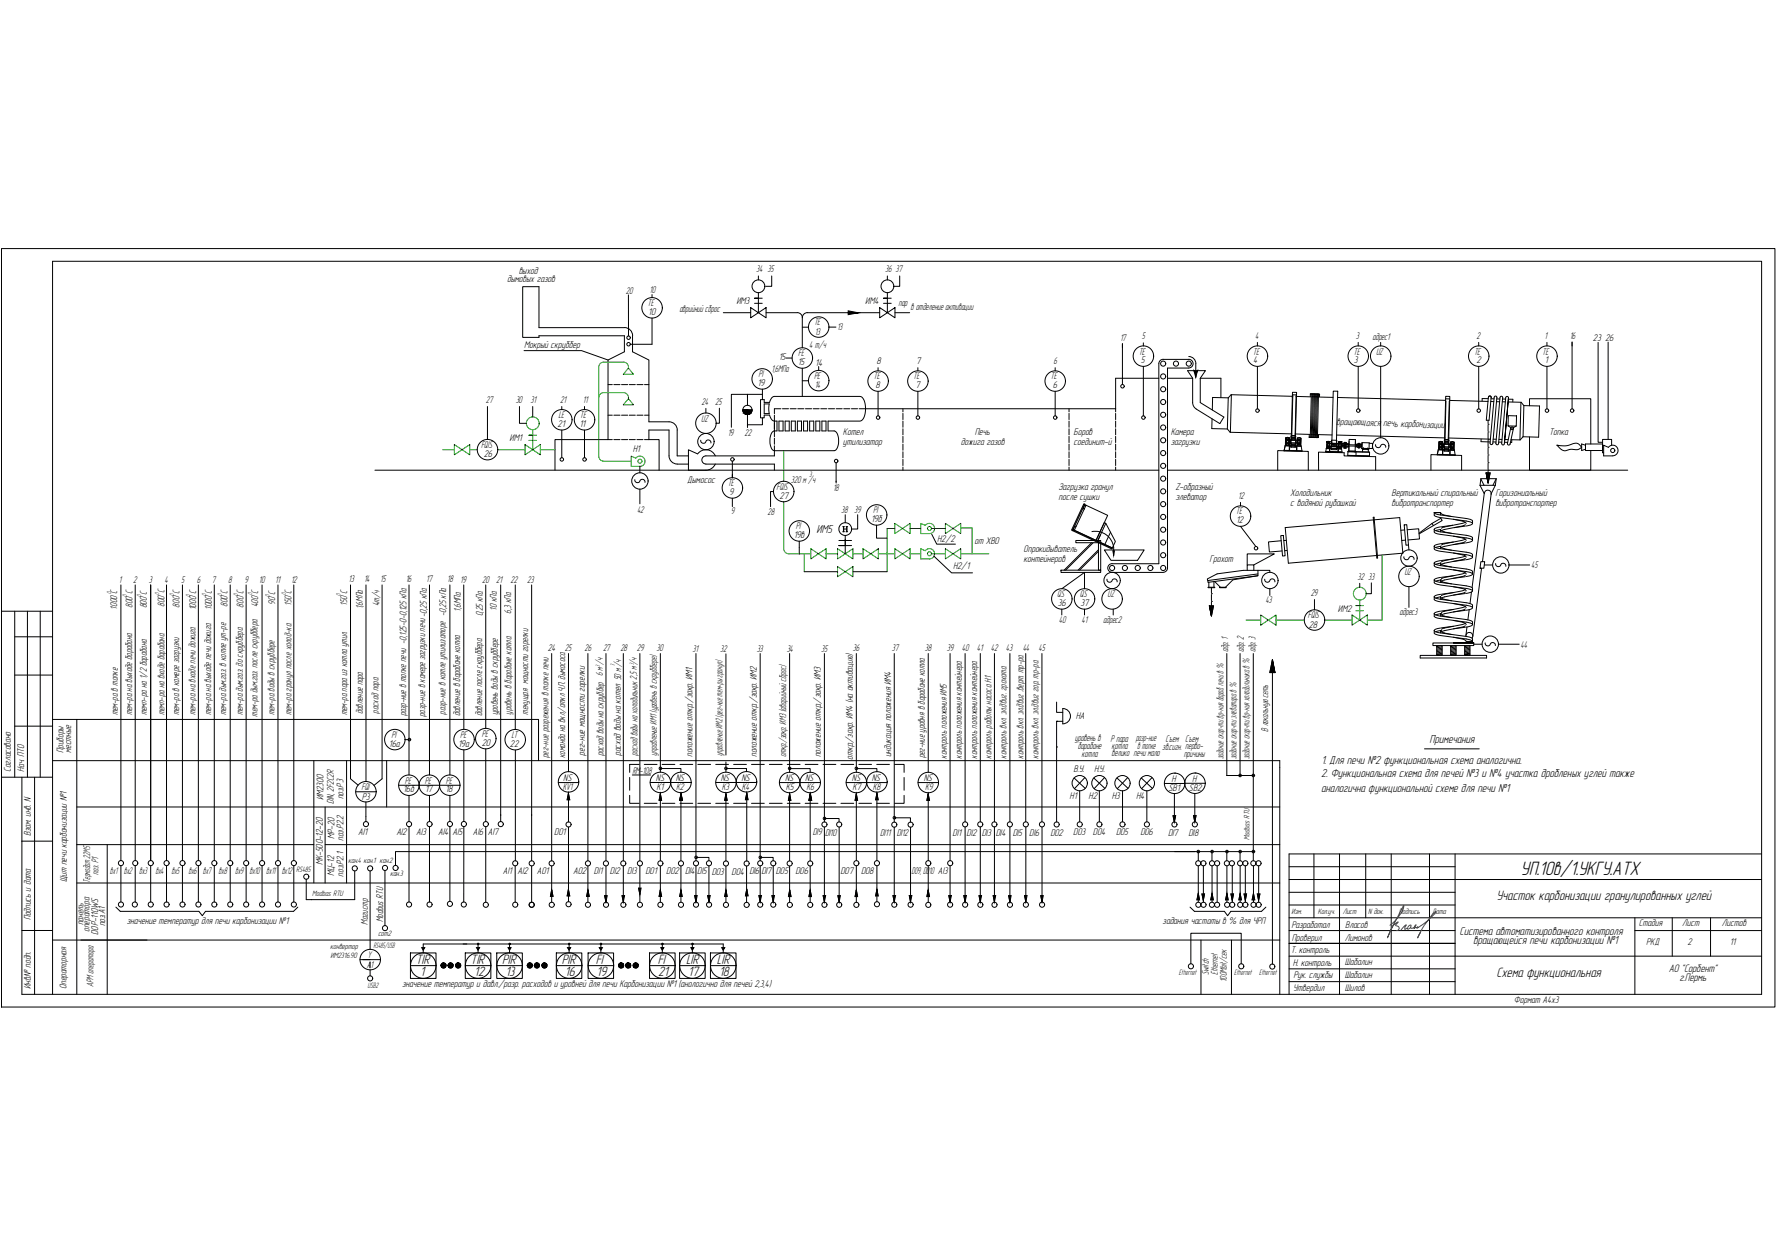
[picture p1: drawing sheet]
<svg xmlns="http://www.w3.org/2000/svg" width="841mm" height="594mm" viewBox="0 0 841 594" stroke-linecap="round" stroke-linejoin="round" font-family="sans-serif">
<defs><g id="words">
<text font-size="9.5" x="720" y="414">УП.10в/1.УКГУ.АТХ</text>
<g font-size="6.6">
<text x="708" y="426">Участок карбонизации гранулированных углей</text>
<text x="197" y="456">TIR</text>
<text x="199" y="462">1</text>
<text x="223" y="456">TIR</text>
<text x="224" y="462">12</text>
<text x="238" y="456">PIR</text>
<text x="239" y="462">13</text>
<text x="266" y="456">PIR</text>
<text x="267" y="462">16</text>
<text x="282" y="456">FI</text>
<text x="282" y="462">19</text>
<text x="311" y="456">FI</text>
<text x="312" y="462">21</text>
<text x="325" y="456">LIR</text>
<text x="326" y="462">17</text>
<text x="339" y="456">LIR</text>
<text x="340" y="462">18</text>
<text x="708" y="463">Схема функциональная</text>
</g>
<g font-size="5.7">
<text x="386" y="252">ИМ5</text>
<text x="398" y="253">H</text>
<text x="677" y="352">Примечания</text>
<text x="625" y="362">1. Для печи №2 функциональная схема аналогична.</text>
<text x="625" y="368">2. Функциональная схема для печей №3 и №4 участка дробленых углей также</text>
<text x="625" y="375">аналогична функциональной схеме для печи №1</text>
<text x="691" y="442">Система автоматизированного контроля</text>
<text x="697" y="447">вращающейся печи карбонизации №1</text>
</g>
<g font-size="5.3">
<text x="790" y="460">АО &quot;Сорбент&quot;</text>
<text x="795" y="464">г.Пермь</text>
</g>
<g font-size="4.7">
<text x="245" y="130">выход</text>
<text x="358" y="129">34</text>
<text x="363" y="129">35</text>
<text x="419" y="129">36</text>
<text x="424" y="129">37</text>
<text x="240" y="134">дымовых газов</text>
<text x="296" y="139">20</text>
<text x="307" y="139">10</text>
<text x="349" y="144">ИМ3</text>
<text x="410" y="144">ИМ4</text>
<text x="306" y="145">TE</text>
<text x="307" y="149">10</text>
<text x="322" y="148">аврийний сброс</text>
<text x="425" y="145">пар</text>
<text x="431" y="147">в отделение активации</text>
<text x="385" y="154">ТE</text>
<text x="386" y="159">13</text>
<text x="396" y="156">13</text>
<text x="530" y="161">17</text>
<text x="540" y="161">5</text>
<text x="594" y="160">4</text>
<text x="642" y="160">3</text>
<text x="650" y="161">адрес1</text>
<text x="699" y="160">2</text>
<text x="731" y="160">1</text>
<text x="743" y="160">16</text>
<text x="754" y="161">23</text>
<text x="760" y="161">26</text>
<text x="248" y="165">Мокрый скруббер</text>
<text x="383" y="165">4 т/ч</text>
<text x="539" y="168">TE</text>
<text x="593" y="168">TE</text>
<text x="641" y="168">TE</text>
<text x="651" y="168">UZ</text>
<text x="698" y="168">TE</text>
<text x="730" y="168">TE</text>
<text x="369" y="170">15</text>
<text x="378" y="173">15</text>
<text x="378" y="169">FE</text>
<text x="386" y="173">14</text>
<text x="415" y="172">8</text>
<text x="434" y="172">7</text>
<text x="499" y="172">6</text>
<text x="540" y="172">5</text>
<text x="593" y="172">4</text>
<text x="641" y="172">3</text>
<text x="699" y="172">2</text>
<text x="731" y="172">1</text>
<text x="359" y="179">PI</text>
<text x="365" y="176">1,6МПа</text>
<text x="385" y="179">PE</text>
<text x="413" y="180">TE</text>
<text x="432" y="180">TE</text>
<text x="497" y="180">TE</text>
<text x="359" y="183">19</text>
<text x="386" y="184">14</text>
<text x="414" y="184">8</text>
<text x="433" y="184">7</text>
<text x="498" y="184">6</text>
<text x="230" y="191">27</text>
<text x="244" y="191">30</text>
<text x="251" y="191">31</text>
<text x="265" y="191">21</text>
<text x="276" y="191">11</text>
<text x="332" y="192">24</text>
<text x="338" y="192">25</text>
<text x="264" y="198">LE</text>
<text x="274" y="198">TE</text>
<text x="264" y="202">21</text>
<text x="274" y="202">11</text>
<text x="332" y="200">UZ</text>
<text x="632" y="201" transform="rotate(2 632 201)">вращающаяся печь карбонизации</text>
<text x="241" y="209">ИМ1</text>
<text x="344" y="206">19</text>
<text x="352" y="206">22</text>
<text x="399" y="206">Котел</text>
<text x="461" y="206">Печь</text>
<text x="508" y="206">Боров</text>
<text x="554" y="206">Камера</text>
<text x="733" y="206">Топка</text>
<text x="228" y="212">FQIS</text>
<text x="300" y="214">Н1</text>
<text x="399" y="211">утилизатор</text>
<text x="455" y="211">дожига газов</text>
<text x="508" y="211">соединит-й</text>
<text x="554" y="211">загрузки</text>
<text x="229" y="216">26</text>
<text x="325" y="229">Дымосос</text>
<text x="344" y="230">TE</text>
<text x="368" y="232">FQIS</text>
<text x="374" y="228">320 м /ч</text>
<text x="394" y="232">18</text>
<text x="501" y="232">Загрузка гранул</text>
<text x="556" y="232">Z-образный</text>
<text x="345" y="234">9</text>
<text x="369" y="236">27</text>
<text x="501" y="237">после сушки</text>
<text x="556" y="237">элеватор</text>
<text x="586" y="236">12</text>
<text x="611" y="235">Холодильник</text>
<text x="611" y="240">с водяной рубашкой</text>
<text x="659" y="235">Вертикальный спиральный</text>
<text x="659" y="240">вибротранспортер</text>
<text x="708" y="235">Горизониальный</text>
<text x="708" y="240">вибротранспортер</text>
<text x="301" y="243">42</text>
<text x="346" y="243">9</text>
<text x="363" y="244">28</text>
<text x="398" y="243">38</text>
<text x="404" y="243">39</text>
<text x="413" y="243">PI</text>
<text x="585" y="244">TE</text>
<text x="377" y="251">PI</text>
<text x="412" y="247">19б</text>
<text x="585" y="248">12</text>
<text x="376" y="255">19в</text>
<text x="444" y="257">Н2/2</text>
<text x="461" y="258">от ХВО</text>
<text x="484" y="261">Опрокидыватель</text>
<text x="451" y="269">Н2/1</text>
<text x="484" y="266">контейнеров</text>
<text x="572" y="266">Грохот</text>
<text x="725" y="269">45</text>
<text x="56" y="276">1</text>
<text x="63" y="276">2</text>
<text x="70" y="276">3</text>
<text x="78" y="276">4</text>
<text x="86" y="276">5</text>
<text x="93" y="276">6</text>
<text x="100" y="276">7</text>
<text x="108" y="276">8</text>
<text x="116" y="276">9</text>
<text x="123" y="276">10</text>
<text x="130" y="276">11</text>
<text x="138" y="276">12</text>
<text x="165" y="276">13</text>
<text x="172" y="276">14</text>
<text x="180" y="276">15</text>
<text x="192" y="276">16</text>
<text x="202" y="276">17</text>
<text x="212" y="275">18</text>
<text x="228" y="276">20</text>
<text x="242" y="276">22</text>
<text x="249" y="276">23</text>
<text x="642" y="274">32</text>
<text x="648" y="274">33</text>
<text x="665" y="272">UZ</text>
<text x="218" y="276">19</text>
<text x="235" y="276">21</text>
<text x="63" y="288" transform="rotate(-90 63 288)">800 C</text>
<text x="69" y="288" transform="rotate(-90 69 288)">800 C</text>
<text x="78" y="287" transform="rotate(-90 78 287)">800 C</text>
<text x="85" y="288" transform="rotate(-90 85 288)">800 C</text>
<text x="108" y="287" transform="rotate(-90 108 287)">800 C</text>
<text x="115" y="288" transform="rotate(-90 115 288)">800 C</text>
<text x="122" y="288" transform="rotate(-90 122 288)">400 C</text>
<text x="130" y="286" transform="rotate(-90 130 286)">90 C</text>
<text x="138" y="287" transform="rotate(-90 138 287)">150 C</text>
<text x="164" y="287" transform="rotate(-90 164 287)">150 C</text>
<text x="180" y="287" transform="rotate(-90 180 287)">4т/ч</text>
<text x="500" y="283">QS</text>
<text x="501" y="287">36</text>
<text x="511" y="283">QS</text>
<text x="511" y="287">37</text>
<text x="524" y="283">UZ</text>
<text x="599" y="285">43</text>
<text x="620" y="282">29</text>
<text x="55" y="289" transform="rotate(-90 55 289)">1000 C</text>
<text x="93" y="289" transform="rotate(-90 93 289)">1000 C</text>
<text x="100" y="289" transform="rotate(-90 100 289)">1000 C</text>
<text x="172" y="288" transform="rotate(-90 172 288)">1,6МПа</text>
<text x="218" y="290" transform="rotate(-90 218 290)">1,6МПа</text>
<text x="229" y="292" transform="rotate(-90 229 292)">0,25 кПа</text>
<text x="235" y="289" transform="rotate(-90 235 289)">10 кПа</text>
<text x="242" y="290" transform="rotate(-90 242 290)">6,3 кПа</text>
<text x="619" y="293">FQIS</text>
<text x="633" y="290">ИМ2</text>
<text x="662" y="291">адрес3</text>
<text x="501" y="295">40</text>
<text x="512" y="295">41</text>
<text x="522" y="295">адрес2</text>
<text x="619" y="297">28</text>
<text x="259" y="308">24</text>
<text x="267" y="308">25</text>
<text x="277" y="308">26</text>
<text x="285" y="308">27</text>
<text x="294" y="308">28</text>
<text x="301" y="308">29</text>
<text x="311" y="308">30</text>
<text x="328" y="309">31</text>
<text x="341" y="309">32</text>
<text x="358" y="309">33</text>
<text x="372" y="309">34</text>
<text x="389" y="309">35</text>
<text x="404" y="308">36</text>
<text x="422" y="308">37</text>
<text x="438" y="308">38</text>
<text x="448" y="308">39</text>
<text x="455" y="308">40</text>
<text x="462" y="308">41</text>
<text x="469" y="308">42</text>
<text x="476" y="308">43</text>
<text x="484" y="308">44</text>
<text x="492" y="308">45</text>
<text x="581" y="309" transform="rotate(-90 581 309)">адр. 1</text>
<text x="589" y="309" transform="rotate(-90 589 309)">адр. 2</text>
<text x="594" y="309" transform="rotate(-90 594 309)">адр. 3</text>
<text x="720" y="307">44</text>
<text x="56" y="339" transform="rotate(-90 56 339)">тем-ра в топке</text>
<text x="63" y="339" transform="rotate(-90 63 339)">тем-ра на выходе барабана</text>
<text x="69" y="339" transform="rotate(-90 69 339)">темп-ра на 1/2 барабана</text>
<text x="78" y="339" transform="rotate(-90 78 339)">темп-ра на входе барабана</text>
<text x="85" y="339" transform="rotate(-90 85 339)">тем-ра в камере загрузки</text>
<text x="93" y="339" transform="rotate(-90 93 339)">тем-ра на входе печи дожига</text>
<text x="100" y="339" transform="rotate(-90 100 339)">тем-ра на выходе печи дожига</text>
<text x="107" y="339" transform="rotate(-90 107 339)">тем-ра дым.газ. в котле ут-ре</text>
<text x="115" y="339" transform="rotate(-90 115 339)">тем-ра дым.газ. до скруббера</text>
<text x="122" y="339" transform="rotate(-90 122 339)">тем-ра дым.газ. после скруббера</text>
<text x="130" y="339" transform="rotate(-90 130 339)">тем-ра воды в скруббере</text>
<text x="138" y="339" transform="rotate(-90 138 339)">тем-ра гранул после холод-ка</text>
<text x="164" y="339" transform="rotate(-90 164 339)">тем-ра пара из котла утил.</text>
<text x="172" y="338" transform="rotate(-90 172 338)">давление пара</text>
<text x="179" y="338" transform="rotate(-90 179 338)">расход пара</text>
<text x="192" y="339" transform="rotate(-90 192 339)">разр-ние в топке печи -0,125-0-0,125 кПа</text>
<text x="201" y="339" transform="rotate(-90 201 339)">разр-ние в камере загрузки печи-0,25 кПа</text>
<text x="211" y="338" transform="rotate(-90 211 338)">разр-ние в котле утилизаторе -0,25 кПа</text>
<text x="218" y="339" transform="rotate(-90 218 339)">давление в барабане котла</text>
<text x="228" y="339" transform="rotate(-90 228 339)">давление после скруббера</text>
<text x="236" y="339" transform="rotate(-90 236 339)">уровень воды в скруббере</text>
<text x="242" y="338" transform="rotate(-90 242 338)">уровень в барабане котла</text>
<text x="250" y="338" transform="rotate(-90 250 338)">текущая мощности горелки</text>
<text x="509" y="340">HA</text>
<text x="600" y="346" transform="rotate(-90 600 346)">В локальную сеть</text>
<text x="184" y="354">16а</text>
<text x="185" y="349">РI</text>
<text x="217" y="354">19а</text>
<text x="218" y="349">РE</text>
<text x="228" y="353">20</text>
<text x="228" y="349">РE</text>
<text x="241" y="354">22</text>
<text x="242" y="349">LT</text>
<text x="509" y="351">уровень в</text>
<text x="526" y="351">Р пара</text>
<text x="538" y="351">разр-ние</text>
<text x="552" y="351">Съем Съем</text>
<text x="30" y="356" transform="rotate(-90 30 356)">Приборы</text>
<text x="34" y="356" transform="rotate(-90 34 356)">местные</text>
<text x="260" y="359" transform="rotate(-90 260 359)">рег-ние разрежения в топке печи</text>
<text x="267" y="359" transform="rotate(-90 267 359)">команда на вкл/откл Ч.П. дымососа</text>
<text x="277" y="358" transform="rotate(-90 277 358)">рег-ние мощности горелки</text>
<text x="286" y="358" transform="rotate(-90 286 358)">расход воды на скруббер 6 м /ч</text>
<text x="294" y="358" transform="rotate(-90 294 358)">расход воды на котел 50 м /ч</text>
<text x="302" y="358" transform="rotate(-90 302 358)">расход воды на холодильник 2,5 м /ч</text>
<text x="311" y="358" transform="rotate(-90 311 358)">управление ИМ1 (уровень в cкруббере)</text>
<text x="328" y="358" transform="rotate(-90 328 358)">положение откр./закр. ИМ1</text>
<text x="342" y="358" transform="rotate(-90 342 358)">управление ИМ2 (рег-ние тем-ры гранул)</text>
<text x="358" y="358" transform="rotate(-90 358 358)">положение откр./закр. ИМ2</text>
<text x="372" y="358" transform="rotate(-90 372 358)">откр./закр. ИМ3 (аварийный сброс)</text>
<text x="389" y="358" transform="rotate(-90 389 358)">положение откр./закр. ИМ3</text>
<text x="404" y="360" transform="rotate(-90 404 360)">откр./закр. ИМ4 (на активацию)</text>
<text x="422" y="359" transform="rotate(-90 422 359)">индикация положения ИМ4</text>
<text x="438" y="359" transform="rotate(-90 438 359)">рег-ние уровня в барабане котла</text>
<text x="448" y="359" transform="rotate(-90 448 359)">контроль положения ИМ5</text>
<text x="455" y="359" transform="rotate(-90 455 359)">контроль положения контейнера</text>
<text x="462" y="359" transform="rotate(-90 462 359)">контроль положения контейнера</text>
<text x="469" y="359" transform="rotate(-90 469 359)">контроль работы насоса Н1</text>
<text x="476" y="359" transform="rotate(-90 476 359)">контроль вкл. эл.двиг. грохота</text>
<text x="484" y="359" transform="rotate(-90 484 359)">контроль вкл. эл.двиг .верт. тр-ра</text>
<text x="491" y="359" transform="rotate(-90 491 359)">контроль вкл. эл.двиг гор. тр-ра</text>
<text x="510" y="355">барабане</text>
<text x="512" y="358">котла</text>
<text x="526" y="355">котла</text>
<text x="526" y="358">велико печи мало</text>
<text x="538" y="354">в топке зв.сигн. перво-</text>
<text x="560" y="358">причины</text>
<text x="579" y="359" transform="rotate(-90 579 359)">задание скор-ти вр-ния бараб. печи в %</text>
<text x="585" y="359" transform="rotate(-90 585 359)">задание скор-ти элеватора в %</text>
<text x="591" y="359" transform="rotate(-90 591 359)">задание скор-ти вр-ния холодильника в %</text>
<text x="5" y="365" transform="rotate(-90 5 365)">Согласовано</text>
<text x="11" y="365" transform="rotate(-90 11 365)">Нач. ПТО</text>
<text x="508" y="365">В.У.</text>
<text x="518" y="365">Н.У.</text>
<text x="192" y="371">РE</text>
<text x="201" y="371">РE</text>
<text x="211" y="371">РE</text>
<text x="267" y="370">NS</text>
<text x="299" y="366">RM-108</text>
<text x="310" y="370">NS</text>
<text x="320" y="370">NS</text>
<text x="341" y="370">NS</text>
<text x="351" y="370">NS</text>
<text x="372" y="370">NS</text>
<text x="381" y="370">NS</text>
<text x="403" y="370">NS</text>
<text x="413" y="370">NS</text>
<text x="437" y="370">NS</text>
<text x="555" y="370">H</text>
<text x="564" y="370">H</text>
<text x="171" y="374">FQI</text>
<text x="191" y="375">16б</text>
<text x="201" y="375">17</text>
<text x="211" y="375">18</text>
<text x="266" y="374">KV1</text>
<text x="311" y="374">K1</text>
<text x="320" y="374">K2</text>
<text x="342" y="374">K3</text>
<text x="351" y="374">K4</text>
<text x="372" y="374">K5</text>
<text x="382" y="374">K6</text>
<text x="403" y="374">K7</text>
<text x="413" y="374">K8</text>
<text x="438" y="374">K9</text>
<text x="553" y="374">SB1</text>
<text x="563" y="374">SB2</text>
<text x="153" y="379" transform="rotate(-90 153 379)">ИМ2300</text>
<text x="158" y="381" transform="rotate(-90 158 381)">DIN, 2F2C2R</text>
<text x="163" y="378" transform="rotate(-90 163 378)">поз.Р3</text>
<text x="171" y="379">Р3</text>
<text x="506" y="378">Н1</text>
<text x="515" y="378">Н2</text>
<text x="526" y="378">Н3</text>
<text x="538" y="378">Н4</text>
<text x="15" y="396" transform="rotate(-90 15 396)">Взам. инв. N</text>
<text x="170" y="395">AI1</text>
<text x="188" y="395">AI2</text>
<text x="197" y="395">AI3</text>
<text x="207" y="395">AI4</text>
<text x="214" y="395">AI5</text>
<text x="224" y="395">AI6</text>
<text x="231" y="395">AI7</text>
<text x="262" y="395">DО1</text>
<text x="385" y="395">DI9</text>
<text x="390" y="396">DI10</text>
<text x="417" y="396">DI11</text>
<text x="424" y="396">DI12</text>
<text x="451" y="396">DI1</text>
<text x="457" y="396">DI2</text>
<text x="465" y="396">DI3</text>
<text x="471" y="396">DI4</text>
<text x="479" y="396">DI5</text>
<text x="487" y="396">DI6</text>
<text x="497" y="396">DO2</text>
<text x="508" y="395">DО3</text>
<text x="517" y="395">DO4</text>
<text x="528" y="395">DO5</text>
<text x="540" y="395">DO6</text>
<text x="553" y="396">DI7</text>
<text x="563" y="396">DI8</text>
<text x="158" y="397" transform="rotate(-90 158 397)">МР-20</text>
<text x="163" y="398" transform="rotate(-90 163 398)">поз.Р2.2</text>
<text x="52" y="414">вх1</text>
<text x="59" y="414">вх2</text>
<text x="66" y="414">вх3</text>
<text x="74" y="414">вх4</text>
<text x="81" y="414">вх5</text>
<text x="89" y="414">вх6</text>
<text x="96" y="414">вх7</text>
<text x="103" y="414">вх8</text>
<text x="111" y="414">вх9</text>
<text x="118" y="414">вх10</text>
<text x="126" y="414">вх11</text>
<text x="133" y="414">вх12</text>
<text x="153" y="409" transform="rotate(-90 153 409)">МК-500-12-20</text>
<text x="238" y="414">AI1</text>
<text x="245" y="414">AI2</text>
<text x="254" y="414">AО1</text>
<text x="271" y="414">AО2</text>
<text x="281" y="414">DI1</text>
<text x="289" y="414">DI2</text>
<text x="297" y="414">DI3</text>
<text x="306" y="414">DO1</text>
<text x="315" y="414">DO2</text>
<text x="324" y="414">DI4</text>
<text x="330" y="414">DI5</text>
<text x="337" y="414">DO3</text>
<text x="346" y="414">DO4</text>
<text x="355" y="414">DI6</text>
<text x="360" y="414">DI7</text>
<text x="367" y="414">DO5</text>
<text x="377" y="414">DO6</text>
<text x="398" y="414">DO7</text>
<text x="408" y="414">DO8</text>
<text x="431" y="414">DO9, DO10 AI3</text>
<text x="32" y="418" transform="rotate(-90 32 418)">Щит печи карбонизации №1</text>
<text x="43" y="418" transform="rotate(-90 43 418)">Термодат 22М5</text>
<text x="47" y="414" transform="rotate(-90 47 414)">поз. Р1</text>
<text x="158" y="415" transform="rotate(-90 158 415)">МЦ-12</text>
<text x="163" y="415" transform="rotate(-90 163 415)">поз.Р2.1</text>
<text x="15" y="436" transform="rotate(-90 15 436)">Подпись и дата</text>
<text x="60" y="438">значение температур для печи карбонизации №1</text>
<text x="174" y="438" transform="rotate(-90 174 438)">Магиcтр</text>
<text x="181" y="437" transform="rotate(-90 181 437)">Modbus RTU</text>
<text x="550" y="438">задания частоты в % для ЧРП</text>
<text x="40" y="438" transform="rotate(-90 40 438)">панель</text>
<text x="42" y="441" transform="rotate(-90 42 441)">оператора</text>
<text x="46" y="442" transform="rotate(-90 46 442)">DOP-110WS</text>
<text x="50" y="438" transform="rotate(-90 50 438)">поз.A1</text>
<text x="611" y="439">Разработал</text>
<text x="637" y="439">Власов</text>
<text x="776" y="438">Стадия</text>
<text x="796" y="439">Лист</text>
<text x="815" y="439">Листов</text>
<text x="611" y="445">Проверил</text>
<text x="637" y="445">Лимонов</text>
<text x="779" y="447">РКД</text>
<text x="799" y="447">2</text>
<text x="819" y="447">11</text>
<text x="174" y="453">Y</text>
<text x="611" y="451">Т. контроль</text>
<text x="174" y="458">A1</text>
<text x="572" y="462" transform="rotate(-90 572 462)">Switch</text>
<text x="576" y="462" transform="rotate(-90 576 462)">Ethernet</text>
<text x="612" y="457">Н. контроль</text>
<text x="637" y="457">Шабалин</text>
<text x="44" y="467" transform="rotate(-90 44 467)">АРМ оператора</text>
<text x="190" y="467">значение температур и давл./разр. расходов и уровней для печи Карбонизации №1 (анологично для печей 2,3,4)</text>
<text x="581" y="465" transform="rotate(-90 581 465)">100Mbit/сек</text>
<text x="612" y="463">Рук. службы</text>
<text x="637" y="463">Шабалин</text>
<text x="15" y="468" transform="rotate(-90 15 468)">Инв.№ подп.</text>
<text x="32" y="468" transform="rotate(-90 32 468)">Операторная</text>
<text x="612" y="469">Утвердил</text>
<text x="637" y="469">Шилов</text>
<text x="716" y="475">Формат A4x3</text>
</g>
<g font-size="3.8">
<text x="383" y="226">3</text>
<text x="591" y="397" transform="rotate(-90 591 397)">Modbas RTU</text>
<text x="140" y="413">RS485</text>
<text x="165" y="408">кан.4 кан.1 кан.2</text>
<text x="185" y="414">кан.3</text>
<text x="148" y="424">Modbas RTU</text>
<text x="611" y="433">Изм.</text>
<text x="624" y="433">Кол.уч.</text>
<text x="635" y="433">Лист</text>
<text x="648" y="433">N док.</text>
<text x="662" y="433">Подпись</text>
<text x="678" y="433">Дата</text>
<text x="179" y="443">com2</text>
<text x="156" y="449">конвертор</text>
<text x="177" y="449">RS485/USB</text>
<text x="156" y="453">ИМ2316.90</text>
<text x="558" y="462">Ethernet</text>
<text x="584" y="462">Ethernet</text>
<text x="596" y="462">Ethernet</text>
<text x="174" y="468">USB2</text>
</g>
<g font-size="2.8">
<text x="53" y="281" transform="rotate(-90 53 281)">0</text>
<text x="75" y="282" transform="rotate(-90 75 282)">0</text>
<text x="105" y="282" transform="rotate(-90 105 282)">0</text>
<text x="119" y="282" transform="rotate(-90 119 282)">0</text>
<text x="135" y="282" transform="rotate(-90 135 282)">0</text>
<text x="161" y="282" transform="rotate(-90 161 282)">0</text>
<text x="60" y="282" transform="rotate(-90 60 282)">0</text>
<text x="67" y="282" transform="rotate(-90 67 282)">0</text>
<text x="82" y="282" transform="rotate(-90 82 282)">0</text>
<text x="90" y="282" transform="rotate(-90 90 282)">0</text>
<text x="98" y="282" transform="rotate(-90 98 282)">0</text>
<text x="113" y="282" transform="rotate(-90 113 282)">0</text>
<text x="128" y="283" transform="rotate(-90 128 283)">0</text>
<text x="284" y="316" transform="rotate(-90 284 316)">3</text>
<text x="291" y="315" transform="rotate(-90 291 315)">3</text>
<text x="300" y="315" transform="rotate(-90 300 315)">3</text>
</g>
</g></defs>
<!-- layer: 0 -->
<g fill="none" stroke="#000" stroke-width=".47">
<path d="M1 118h839v359h-839zM297 140v19M359 131v1M365 131v5h-3M420 131v1M426 131v5h-3M309 151v12h-11M342 148h13M355 146l4 2-4 2zM359 148l4-2v4zM377 148l2 1 1 1M380 150v15"/>
<path d="M380 155h3M382 148l-1 1-1 1M392 155h4M416 146l4 2-4 2zM420 148l4-2v4zM248 166h27l13 4M372 169h3M380 174v14M387 174v1M548 172v95h-22M550 170h13M563 174h-10v95"/>
<path d="M563 169a3 3 0 0 1 3 3v6M564 179l1 13 1 2 11 7 2-4-11-6v-12M653 162v2M756 162v47h2M761 162v46M246 192v8h3M252 192v5M340 193v7h-1M360 189h2v1h2l1-2h2h40a8 8 0 0 1 2 10l-2 1h-15v5h3a6 6 0 0 1 0 9h-28a6 6 0 0 1 0-9h1v-5a2.9 2.9 0 0 1-4-3h-2v2h-2zM361 198v3h-7M361 187h-15v15M362 191h2v5h-2z"/>
<path d="M369 199h2v5h-2zM372 199h2v5h-2zM375 199h1v5h-1zM377 199h2v5h-2zM380 180h3M380 199h2v5h-2zM383 199h2v5h-2zM386 199h2v5h-2zM389 199h2v5h-2zM581 188v15M704 199v2M721 192v15"/>
<path d="M724 192v-3h29v21M320 204v12h6M320 220h6M321 220a4 4 0 0 1-4-4v-12h-10v4h5v15M321 204a4 4 0 0 0-4-4h-10v-30l-8-3v-8a4 4 0 0 0-3-4h-41v-19h-8v24h8v-1h41v8l-8 3v38h-25v15M332 208a1.4 1.4 0 0 0 1 2 1.4 1.4 0 0 0 2-2h1v2M334 216h33M334 220h33M608 213v-2h8v3M608 213h8M608 211h8M610 211v2"/>
<path d="M614 211v2M628 211h.1M628 211h2M628 209v3M629 209v3M630 211h.1M630 210h.1M630 210h-2v1M630 211h3M630 210v1M630 210h3M630 210l3 1z"/>
<path d="M631 210v1M633 211h.1M633 210h.1M633 210v1M633 210h1M634 210h2M634 211h-1M634 210v2M635 210v2M635 211h1zM636 209v3M636 210h.1"/>
<path d="M636 210v1h-2M637 209l-1 3M637 209v3M638 214v2M638 210v2M638 213v1M638 211v2M638 209v5M638 208v3M642 209l-1 5M642 208l-1 3M642 214h.1"/>
<path d="M642 214v2M642 210v2M642 211h.1M643 211h.1M644 211h.1M645 212v1M647 212v1M650 210v2M651 210a1.5 1.5 0 0 0 1 2 1.5 1.5 0 0 0 2-2l1 1 1 1M680 215l1-2h7l1 3M680 215h9M681 213h7"/>
<path d="M683 213v2M686 213v2v-2M704 201h.1M704 204h.1M704 208h.1M704 212h.1M704 215h.1M704 219h.1M704 201v3M704 205v3M704 208v3M704 212v3"/>
<path d="M704 216v3M704 219v3M724 207v16h29v-10M737 211a15 15 0 0 0 9-1l3 2-3 1h-6zM750 210h8v3h-8zM750 211l-1-1v3h1M763 211v-3h-5v6h1M300 227a1.4 1.4 0 0 0 2 1 1.4 1.4 0 0 0 1-1h2v1M303 221v3M303 232v6M347 236v4M366 233h-1v7"/>
<path d="M396 228v1M513 238v1l-5 12h-1zM514 239l10 5-5 12-11-5 6-12h-1v2M700 230l2 4-5 44M700 230h8M701 227l1 3M703 234a1.6 1.6 0 0 1 1-2 1.6 1.6 0 0 1 2 2M704 223h.1M704 226h.1M704 223v3M704 227v1M708 230l-2 4-4 32"/>
<path d="M708 227h-7l-1 3M708 227v3M708 227l-1 3M378 259v3M415 252v3h5M441 253l2 5h9M508 251l18 8v1l-18-9zM509 256h11v1h-11zM509 249l-1 2M517 257l-13 13M517 252a9 9 0 0 1 10 7M520 256h1v14h-1z"/>
<path d="M523 247v1l-4 8zM523 248l5 8-2 3-7-3 2-3M526 252l-3 6M527 259v4M587 249l7 10M606 254l1-1 1 10h-1zM606 256l-6 1 1 4h6M609 256h-1M650 245l2 19zM650 246l-42 4 2 17 42-4M650 246l12-1 2 17-12 1M665 248h1l1 10h-2z"/>
<path d="M665 251h-2M665 256h-2M666 251l5-1 1 5-6 1M667 258v2M678 248l4-3 1 1-11 7M678 249v-1l-6 4M679 259a2.3 2.3 0 0 0 3 2l13 2 2 1M679 259h1l14 2a2.3 2.3 0 0 1 3 3M679 251a2.2 2.2 0 0 0 3 2l13 2 2 1M679 251l2 1 13 1a2.3 2.3 0 0 1 3 3M679 243a2.3 2.3 0 0 0 3 2l12 2 3 1M679 243l2 1 13 1a2.3 2.3 0 0 1 3 3"/>
<path d="M679 243h3l1 1 4 1M679 243h3v1M682 259h-3M682 257l-3 2M682 259l1 1h4M682 251h-3M682 249l-3 2M682 251l1 1h4M682 251v1M682 259v1M682 249h6l-6 1M688 250l-6 1"/>
<path d="M688 254l4 1 2 1M688 246l5 1 1 1M688 257h-6M693 255l-11 3M693 247l-5 2M694 256l-12 3M694 248l-6 2 6-1M694 257l-6 1M697 256l-3 1M697 248l-3 1M166 277v92l3 3M181 277v92l-4 3"/>
<path d="M219 277l1 68M381 271h15M404 271h16M442 263l8 8h10M502 270h19v1h-19zM503 279l10-8v8M520 260l-10 10M520 261l-9 9M524 274a1.4 1.4 0 0 0 1 2 1.4 1.4 0 0 0 2-2h1l1 1M526 271h24M572 278h3zM572 276v2"/>
<path d="M573 278v3M575 275v3M575 275l3 3M577 278h3zM590 270v-3h3v3M590 267v-5h13l-10 5M595 270v3l-11 1-4 4M595 270h-7l-12 2-5 2 1 2 23-3M595 270h6v1M595 272l-23 3M599 274a1.5 1.5 0 0 0 1 2 1.5 1.5 0 0 0 2-2h1v1M601 279v3"/>
<path d="M609 261h-1M644 276v2M649 276v5h-2M664 264a1.4 1.4 0 0 0 2 1 1.4 1.4 0 0 0 1-1h2v1M667 278v10M679 275a2.3 2.3 0 0 0 3 2l13 2 2 1M679 275l2 1 13 1a2.3 2.3 0 0 1 3 3M679 267a2.2 2.2 0 0 0 3 2l13 2 2 1M679 267l3 1 12 1a2.3 2.3 0 0 1 3 3M682 275h-3M682 273l-3 2M682 275l1 1h4"/>
<path d="M682 275h.1M682 267h-3M682 265l-3 2M682 267l1 1h4M682 267v1M682 275v1M688 278l5 1 1 1M688 270l5 1 1 1M688 262l5 1 1 1M688 273h-6M688 265h-6M693 279l-11 3"/>
<path d="M693 271l-11 3M693 263l-11 3M694 272l-12 3M694 264l-12 3M694 273l-6 1M694 265l-6 1M697 280l-3 1M697 272l-3 1M697 264l-3 1M701 266h2l-1 3h-2zM701 269l-4 33M703 267h3"/>
<path d="M708 267a1.4 1.4 0 0 0 1 1 1.4 1.4 0 0 0 2-1h1l1 1M714 267h10M503 288v3M513 288v3M527 288v3M573 281h.1M573 285h.1M573 288h.1M573 281v3M573 285v3M573 289v2M622 284v5"/>
<path d="M679 298a2.3 2.3 0 0 0 3 3l12 1 3 2M679 298l1 1 14 2a2.3 2.3 0 0 1 3 3M679 290a2.2 2.2 0 0 0 3 3l13 2 2 1M679 290l2 2 13 1a2.3 2.3 0 0 1 3 3M679 283a2.3 2.3 0 0 0 3 2l12 1 3 2M679 283l3 1 12 1a2.3 2.3 0 0 1 3 3M679 283a2.2 2.2 0 0 1 4 0l4 1M682 298l-3 1M682 297l-3 1M682 298l1 1 4 1M682 298h.1M682 291h-3"/>
<path d="M682 289l-3 1M682 291l2 1M682 290h.1M682 281l-3 2M682 282v2M682 291v1M682 298v2M684 292h3M688 294h4l2 2M688 286l4 1 2 1M688 296l-6 1M688 288l-6 1"/>
<path d="M688 280l-6 1M693 295l-11 3M693 287l-11 3M694 296l-12 3M694 288l-12 3M694 280l-12 3M694 297l-6 1M694 289l-6 1M694 281l-6 1M694 297v4M695 289v4M696 280v6"/>
<path d="M697 296l-3 1M697 288l-3 1M287 309v98M295 309v99M303 309v98M329 309v98M344 310v47M360 309v98M390 309v80M423 309v80M450 309v98M457 309v80"/>
<path d="M464 309v80M471 309v80M478 309v80M485 309v80M493 309v80M581 309v58h6M587 309v58M593 309v58M602 318v138M672 310h32v1h-32zM680 306v4h3v-4h-3M683 306l-3 1"/>
<path d="M683 307h-3M683 307l-3 1M683 308l-3 1M683 309h-3M683 309l-3 1h3M687 306v4h2v-4h-2M688 302l5 1 1 1h3M688 304h10h-20v2h20v-2M689 306l-2 1M689 307h-2M689 307l-2 1M689 308l-2 1"/>
<path d="M689 309h-2M689 309l-2 1h2M693 306v4h3v-4h-3M696 309l-3 1h3M696 306l-3 1M696 307h-3M696 307l-3 1M696 308l-3 1M696 309h-3M697 301l-1-1-1-1-1 1v1M698 305h3M703 304a1.4 1.4 0 0 0 1 2 1.4 1.4 0 0 0 2-2h1l1 2"/>
<path d="M709 305h10M500 332v5h3M503 335a4 4 0 0 1 4 4 4 4 0 0 1-4 4zM192 350h2M255 341v19M500 354h.1M500 341v48M501 341h-1h3M674 354h26M168 375h10M173 380v9M189 372h29"/>
<path d="M264 370h10M268 379l1-3 1 3M269 375v3M298 376v4h4M298 368v6M299 367h9M302 362h-4v4M305 362h6M308 370h19M312 379l1-3v3M313 376v2M313 362h6"/>
<path d="M322 379v-3l1 3M322 362h6M322 376v2M330 362h6M339 362h6M339 370h19M343 379l1-3v3M344 361v5M344 375v33M347 362h6M353 379v-3l1 3M353 375v33"/>
<path d="M356 362h6M364 362h6M369 370h19M373 362h6M373 379l1-3v3M374 376v2M381 362h6M383 379v-3l1 3M383 379l1-3v3M383 376v2M384 376v2M390 362h6"/>
<path d="M398 362h6M400 370h20M405 379v-3l1 3M405 376v2M406 362h6M414 379l1-3 1 3M415 362h6M415 375v3M423 362h5v4M428 376v4h-5M428 368v6M434 370h10"/>
<path d="M439 379v-3l1 3M439 376v2M508 368l6 5M511 374v15M513 368l-5 5M518 368l5 5M520 374v15M523 368l-5 5M529 368l5 5M531 374v15M534 368l-5 5M540 368l5 5"/>
<path d="M543 374v15M545 368l-5 5M556 376v13M556 366h.1M565 376v13M566 366h.1M570 371h-19M587 367h6v36M606 360v3M148 400h1M194 391v36M203 391v36"/>
<path d="M213 391v36M220 391l-1 36M230 391v36M305 380h6M313 380h6M322 380h6M330 380h6M339 380h6M347 380h6M356 380h6M364 380h6M373 380h6"/>
<path d="M381 380h6M390 380h6M390 387h7v2M390 392v35v-3M397 392v35v-3M398 380h6M406 380h6M415 380h6M423 387h8v2M423 392v35v-3M431 392v35l-1-3M457 391v36l-1-3"/>
<path d="M464 391v36l-1-3M471 391v36l-1-3M478 391v36l-1-3M486 391v36l-1-3M493 391v36v-3M555 386l1 3v-3M565 386v3l1-3M57 410v17M64 410v17M71 410v17M79 410v17M86 410v17"/>
<path d="M94 410v17M101 410v17M109 410v17M116 410v17M124 410v17M132 410v17M139 410v17M168 412v14h-23v-10M175 412v37M182 412v26M244 410v17M252 410v17"/>
<path d="M261 410v17M269 407v20M278 410v17M287 410v17l-1-3M295 410v17l-1-3M303 410v17M313 410v17M322 410v17M329 406h7v1M329 410v17v-3M336 410v17l-1-3M344 410v17"/>
<path d="M353 410v17M360 406h6v1M360 410v17l-1-3M366 410v17l-1-3M374 410v17M383 410v17M405 410v17M415 410v17M439 410v17M450 410v17l-1-3M556 403h37M566 403h-379v7"/>
<path d="M567 403v4M567 410v17M570 410v17M574 403v4M574 410v17M576 410v17M581 403v4M581 410v17M583 410v17M587 403v4M587 410v17M589 410v17"/>
<path d="M593 403v4M593 410v17M596 410v17M610 410h79M610 416h224M622 404v30M634 404v67M646 404v30M658 404v67M677 404v67M689 404v67M834 404h-224v67"/>
<path d="M55 429l2 2h37l2 2 1-2h42l2-2M261 424v-3l1 3M261 421v3M268 424l1-3 1 3M278 424v-3l1 3M302 420l1 3M312 424l1-3v3M322 424v-3l1 3M343 424l1-3v3M353 424v-3l1 3M373 424l1-3v3M383 424v-3l1 3"/>
<path d="M405 424v-3l1 3M414 424l1-3 1 3M439 424v-3l1 3M563 429l2 2h14l2 2 2-2h14l2-2M566 426l1-3 1 3M569 423v3l1-3M573 426l1-3v3M580 426l1-3v3M583 423v3l1-3M586 426l1-3 1 3M589 423v3l1-3M593 426v-3l1 3"/>
<path d="M595 423l1 3v-3M610 434h224M610 428h79M610 422h79M774 434v37M791 434v19M810 434v19M25 445h45M170 454h10M175 455v3M175 459v3M564 456v-14h23v14"/>
<path d="M610 453h224M610 459h79M610 447h79M610 441h79M774 441h60M25 471v-347h809v347M610 465h79"/>
<circle cx="297" cy="160" r=".8"/>
<circle cx="297" cy="163" r=".8"/>
<circle cx="551" cy="178" r="1.2"/>
<circle cx="551" cy="172" r="1.2"/>
<circle cx="557" cy="172" r="1.2"/>
<circle cx="563" cy="172" r="1.2"/>
<circle cx="416" cy="198" r=".8"/>
<circle cx="434" cy="198" r=".8"/>
<circle cx="499" cy="198" r=".8"/>
<circle cx="531" cy="183" r=".8"/>
<circle cx="541" cy="198" r=".8"/>
<circle cx="551" cy="184" r="1.2"/>
<circle cx="551" cy="196" r="1.2"/>
<circle cx="551" cy="190" r="1.2"/>
<circle cx="595" cy="194" r=".8"/>
<circle cx="643" cy="194" r=".8"/>
<circle cx="700" cy="194" r=".8"/>
<circle cx="732" cy="194" r=".8"/>
<circle cx="744" cy="194" r=".8"/>
<circle cx="266" cy="217" r=".8"/>
<circle cx="277" cy="217" r=".8"/>
<circle cx="347" cy="217" r=".8"/>
<circle cx="396" cy="218" r=".8"/>
<circle cx="551" cy="214" r="1.2"/>
<circle cx="551" cy="202" r="1.2"/>
<circle cx="551" cy="208" r="1.2"/>
<circle cx="763" cy="213" r="1"/>
<circle cx="551" cy="239" r="1.2"/>
<circle cx="551" cy="227" r="1.2"/>
<circle cx="551" cy="233" r="1.2"/>
<circle cx="551" cy="221" r="1.2"/>
<circle cx="551" cy="245" r="1.2"/>
<circle cx="551" cy="257" r="1.2"/>
<circle cx="551" cy="251" r="1.2"/>
<circle cx="594" cy="260" r=".8"/>
<circle cx="526" cy="269" r="1.2"/>
<circle cx="532" cy="269" r="1.2"/>
<circle cx="538" cy="269" r="1.2"/>
<circle cx="544" cy="269" r="1.2"/>
<circle cx="551" cy="263" r="1.2"/>
<circle cx="551" cy="269" r="1.2"/>
<circle cx="313" cy="364" r=".6"/>
<circle cx="344" cy="364" r=".6"/>
<circle cx="374" cy="364" r=".6"/>
<circle cx="405" cy="364" r=".6"/>
<circle cx="511" cy="371" r="4"/>
<circle cx="520" cy="371" r="4"/>
<circle cx="531" cy="371" r="4"/>
<circle cx="543" cy="371" r="4"/>
<circle cx="587" cy="367" r=".6"/>
<circle cx="593" cy="367" r=".6"/>
<circle cx="173" cy="390" r="1.2"/>
<circle cx="194" cy="390" r="1.2"/>
<circle cx="203" cy="390" r="1.2"/>
<circle cx="213" cy="390" r="1.2"/>
<circle cx="220" cy="390" r="1.2"/>
<circle cx="230" cy="390" r="1.2"/>
<circle cx="237" cy="390" r="1.2"/>
<circle cx="269" cy="390" r="1.2"/>
<circle cx="390" cy="390" r="1.2"/>
<circle cx="390" cy="387" r=".6"/>
<circle cx="397" cy="390" r="1.2"/>
<circle cx="423" cy="390" r="1.2"/>
<circle cx="423" cy="387" r=".6"/>
<circle cx="431" cy="390" r="1.2"/>
<circle cx="457" cy="390" r="1.2"/>
<circle cx="464" cy="390" r="1.2"/>
<circle cx="471" cy="390" r="1.2"/>
<circle cx="478" cy="390" r="1.2"/>
<circle cx="485" cy="390" r="1.2"/>
<circle cx="493" cy="390" r="1.2"/>
<circle cx="500" cy="390" r="1.2"/>
<circle cx="511" cy="390" r="1.2"/>
<circle cx="520" cy="390" r="1.2"/>
<circle cx="531" cy="390" r="1.2"/>
<circle cx="543" cy="390" r="1.2"/>
<circle cx="556" cy="390" r="1.2"/>
<circle cx="565" cy="390" r="1.2"/>
<circle cx="57" cy="409" r="1.2"/>
<circle cx="64" cy="409" r="1.2"/>
<circle cx="71" cy="409" r="1.2"/>
<circle cx="79" cy="409" r="1.2"/>
<circle cx="86" cy="409" r="1.2"/>
<circle cx="94" cy="409" r="1.2"/>
<circle cx="101" cy="409" r="1.2"/>
<circle cx="109" cy="409" r="1.2"/>
<circle cx="117" cy="409" r="1.2"/>
<circle cx="124" cy="409" r="1.2"/>
<circle cx="132" cy="409" r="1.2"/>
<circle cx="139" cy="409" r="1.2"/>
<circle cx="145" cy="415" r="1.2"/>
<circle cx="168" cy="411" r="1.2"/>
<circle cx="175" cy="411" r="1.2"/>
<circle cx="182" cy="411" r="1.2"/>
<circle cx="187" cy="411" r="1.2"/>
<circle cx="244" cy="409" r="1.2"/>
<circle cx="252" cy="409" r="1.2"/>
<circle cx="261" cy="409" r="1.2"/>
<circle cx="278" cy="409" r="1.2"/>
<circle cx="287" cy="409" r="1.2"/>
<circle cx="295" cy="409" r="1.2"/>
<circle cx="303" cy="409" r="1.2"/>
<circle cx="313" cy="409" r="1.2"/>
<circle cx="322" cy="409" r="1.2"/>
<circle cx="329" cy="409" r="1.2"/>
<circle cx="329" cy="406" r=".6"/>
<circle cx="336" cy="409" r="1.2"/>
<circle cx="344" cy="409" r="1.2"/>
<circle cx="353" cy="409" r="1.2"/>
<circle cx="360" cy="409" r="1.2"/>
<circle cx="360" cy="406" r=".6"/>
<circle cx="366" cy="409" r="1.2"/>
<circle cx="374" cy="409" r="1.2"/>
<circle cx="383" cy="409" r="1.2"/>
<circle cx="405" cy="409" r="1.2"/>
<circle cx="415" cy="409" r="1.2"/>
<circle cx="439" cy="409" r="1.2"/>
<circle cx="450" cy="409" r="1.2"/>
<circle cx="567" cy="409" r="1.2"/>
<circle cx="567" cy="403" r=".6"/>
<circle cx="570" cy="409" r="1.2"/>
<circle cx="574" cy="409" r="1.2"/>
<circle cx="574" cy="403" r=".6"/>
<circle cx="576" cy="409" r="1.2"/>
<circle cx="581" cy="409" r="1.2"/>
<circle cx="581" cy="403" r=".6"/>
<circle cx="583" cy="409" r="1.2"/>
<circle cx="587" cy="409" r="1.2"/>
<circle cx="587" cy="403" r=".6"/>
<circle cx="589" cy="409" r="1.2"/>
<circle cx="593" cy="409" r="1.2"/>
<circle cx="593" cy="403" r=".6"/>
<circle cx="596" cy="409" r="1.2"/>
<circle cx="57" cy="428" r="1.2"/>
<circle cx="64" cy="428" r="1.2"/>
<circle cx="71" cy="428" r="1.2"/>
<circle cx="79" cy="428" r="1.2"/>
<circle cx="86" cy="428" r="1.2"/>
<circle cx="94" cy="428" r="1.2"/>
<circle cx="101" cy="428" r="1.2"/>
<circle cx="109" cy="428" r="1.2"/>
<circle cx="117" cy="428" r="1.2"/>
<circle cx="124" cy="428" r="1.2"/>
<circle cx="132" cy="428" r="1.2"/>
<circle cx="139" cy="428" r="1.2"/>
<circle cx="182" cy="439" r="1.2"/>
<circle cx="194" cy="428" r="1.2"/>
<circle cx="203" cy="428" r="1.2"/>
<circle cx="213" cy="428" r="1.2"/>
<circle cx="220" cy="428" r="1.2"/>
<circle cx="230" cy="428" r="1.2"/>
<circle cx="244" cy="428" r="1.2"/>
<circle cx="252" cy="428" r="1.2"/>
<circle cx="261" cy="428" r="1.2"/>
<circle cx="269" cy="428" r="1.2"/>
<circle cx="278" cy="428" r="1.2"/>
<circle cx="287" cy="428" r="1.2"/>
<circle cx="295" cy="428" r="1.2"/>
<circle cx="303" cy="428" r="1.2"/>
<circle cx="313" cy="428" r="1.2"/>
<circle cx="322" cy="428" r="1.2"/>
<circle cx="329" cy="428" r="1.2"/>
<circle cx="336" cy="428" r="1.2"/>
<circle cx="344" cy="428" r="1.2"/>
<circle cx="353" cy="428" r="1.2"/>
<circle cx="360" cy="428" r="1.2"/>
<circle cx="366" cy="428" r="1.2"/>
<circle cx="374" cy="428" r="1.2"/>
<circle cx="383" cy="428" r="1.2"/>
<circle cx="390" cy="428" r="1.2"/>
<circle cx="397" cy="428" r="1.2"/>
<circle cx="405" cy="428" r="1.2"/>
<circle cx="415" cy="428" r="1.2"/>
<circle cx="423" cy="428" r="1.2"/>
<circle cx="431" cy="428" r="1.2"/>
<circle cx="439" cy="428" r="1.2"/>
<circle cx="450" cy="428" r="1.2"/>
<circle cx="457" cy="428" r="1.2"/>
<circle cx="464" cy="428" r="1.2"/>
<circle cx="471" cy="428" r="1.2"/>
<circle cx="478" cy="428" r="1.2"/>
<circle cx="486" cy="428" r="1.2"/>
<circle cx="493" cy="428" r="1.2"/>
<circle cx="567" cy="428" r="1.2"/>
<circle cx="570" cy="428" r="1.2"/>
<circle cx="574" cy="428" r="1.2"/>
<circle cx="576" cy="428" r="1.2"/>
<circle cx="581" cy="428" r="1.2"/>
<circle cx="583" cy="428" r="1.2"/>
<circle cx="587" cy="428" r="1.2"/>
<circle cx="589" cy="428" r="1.2"/>
<circle cx="593" cy="428" r="1.2"/>
<circle cx="596" cy="428" r="1.2"/>
<circle cx="564" cy="457" r="1.2"/>
<circle cx="587" cy="457" r="1.2"/>
<circle cx="602" cy="458" r="1.2"/>
<circle cx="175" cy="463" r="1.2"/>
</g>
<!-- layer: MAIN -->
<g fill="none" stroke="#000" stroke-width=".47">
<path d="M363 148h14M382 148h34M424 148h7M551 170l-2 1-1 1M563 170a2.1 2.1 0 0 1 2 2 2.1 2.1 0 0 1-2 2M334 216a1.9 1.9 0 0 0-2 2 1.9 1.9 0 0 0 2 2M339 216a5 5 0 0 0-9-1l-4-2v10M339 220a5 5 0 0 1-5 3M759 211l2 1a2.5 2.5 0 0 1 5 0 2.5 2.5 0 0 1-3 4h-4zM177 223h371M553 223h217M57 277v130"/>
<path d="M64 277v130M71 277v130M79 277v130M86 277v130M94 277v130M101 277v130M109 277v130M116 277v130M124 277v130M132 277v130M139 277v130M173 277v93"/>
<path d="M194 277v90M203 277v90M213 277v90M230 277v68M237 277v112M244 277v68M252 277v130M523 260h19l-4 5h-12zM526 267a2.1 2.1 0 0 0-2 2 2.1 2.1 0 0 0 2 2M553 269l-1 1-1 1M1 289h24M7 289v79"/>
<path d="M13 289v79M19 289v79M7 320h18M7 301h18M261 309v99M278 309v98M313 309v57M374 309v57M405 309v57M439 309v57M7 344h18M25 341h230"/>
<path d="M36 341v130M220 355v34M230 354v35M244 355v52M1 368h24M10 368v103h824M16 368v103M25 360h581M149 360v58M164 360v58M183 360v22M194 377v12"/>
<path d="M203 377v12M213 377v12M269 375v14M313 375v32M322 375v32M374 375v33M383 375v33M405 375v32M415 375v32M439 375v32M606 363v108M10 398h15"/>
<path d="M36 400h112M36 382h570M51 400v71M154 382v36M154 400h452M269 392v15M36 418h570M10 440h15M38 445h568M568 445v26M583 445v26"/>
</g>
<g fill="none" stroke="#000" stroke-width=".47">
<path d="M309 139v2M359 139v9M420 139v9M357 144h4M359 141h-2h4M418 144h4M420 141h-2h4M416 174v2M434 174v2M499 174v2M531 163v19M541 162v2"/>
<path d="M541 173v24M548 179h-20v16M553 179h11l-2-4h9l-3 4h10v9M595 162v2M595 173v21M643 162v2M643 173v21M653 173v34M700 162v2M700 173v21M732 162v2M732 173v21"/>
<path d="M744 162v32M231 192v16M266 192v2M277 192v2M288 197h2M288 182h2M291 197h2M291 182h2M294 197h3M294 182h3M298 197h3M298 182h3"/>
<path d="M301 197h3M301 182h3M305 197h2M305 182h2M334 193v3M361 184v5M367 197v10M370 193h-3v3M370 193h3M374 193h3M378 193h2M381 193h3"/>
<path d="M385 193h3M388 193h3M392 193h3M396 193h3M399 193h3M403 193h3M407 193h121M416 185v12M427 193v2M427 196v3M427 199v3M434 185v12"/>
<path d="M499 185v12M506 193v2M506 196v3M506 199v3M528 196v3M528 199v3M266 204v13M277 204v13M288 208h2M291 208h2M294 208h3M298 208h3"/>
<path d="M301 208h3M305 208h2M347 218v8v-1M367 207v3M367 211v5M367 220v3M396 219v9M427 203v3M427 207v2M427 210v3M427 214v3M427 217v3"/>
<path d="M506 203v3M506 207v2M506 210v3M506 214v3M506 217v3M528 203v3M528 207v2M528 210v3M528 214v3M528 217v3M427 221v2M506 221v2"/>
<path d="M528 221v2M587 238v2M703 224l1 5 1-5M704 224h1M378 256v3M415 249v3M572 287l1 5 1-5M573 287h1M602 312l1 6h-2z"/>
<circle cx="359" cy="136" r="3"/>
<circle cx="420" cy="136" r="3"/>
<circle cx="309" cy="146" r="5"/>
<circle cx="387" cy="155" r="5"/>
<circle cx="361" cy="179" r="5"/>
<circle cx="380" cy="169" r="5"/>
<circle cx="541" cy="169" r="5"/>
<circle cx="595" cy="169" r="5"/>
<circle cx="643" cy="169" r="5"/>
<circle cx="653" cy="169" r="5"/>
<circle cx="700" cy="169" r="5"/>
<circle cx="732" cy="169" r="5"/>
<circle cx="266" cy="199" r="5"/>
<circle cx="277" cy="199" r="5"/>
<circle cx="387" cy="180" r="5"/>
<circle cx="416" cy="180" r="5"/>
<circle cx="434" cy="180" r="5"/>
<circle cx="499" cy="180" r="5"/>
<circle cx="231" cy="213" r="5"/>
<circle cx="334" cy="200" r="5"/>
<circle cx="334" cy="209" r="4"/>
<circle cx="653" cy="211" r="4"/>
<circle cx="303" cy="228" r="4"/>
<circle cx="347" cy="231" r="5"/>
<circle cx="371" cy="233" r="5"/>
<circle cx="378" cy="251" r="5"/>
<circle cx="415" cy="244" r="5"/>
<circle cx="587" cy="244" r="5"/>
<circle cx="526" cy="275" r="4"/>
<circle cx="601" cy="275" r="4"/>
<circle cx="667" cy="273" r="5"/>
<circle cx="667" cy="264" r="4"/>
<circle cx="710" cy="267" r="4"/>
<circle cx="503" cy="284" r="5"/>
<circle cx="513" cy="284" r="5"/>
<circle cx="526" cy="284" r="5"/>
<circle cx="622" cy="294" r="5"/>
<circle cx="705" cy="305" r="4"/>
<circle cx="187" cy="350" r="5"/>
<circle cx="194" cy="350" r=".6"/>
<circle cx="220" cy="350" r="5"/>
<circle cx="230" cy="350" r="5"/>
<circle cx="244" cy="350" r="5"/>
<circle cx="173" cy="375" r="5"/>
<circle cx="194" cy="372" r="5"/>
<circle cx="203" cy="372" r="5"/>
<circle cx="213" cy="372" r="5"/>
<circle cx="269" cy="370" r="5"/>
<circle cx="313" cy="370" r="5"/>
<circle cx="322" cy="370" r="5"/>
<circle cx="344" cy="370" r="5"/>
<circle cx="353" cy="370" r="5"/>
<circle cx="374" cy="370" r="5"/>
<circle cx="383" cy="370" r="5"/>
<circle cx="405" cy="370" r="5"/>
<circle cx="415" cy="370" r="5"/>
<circle cx="439" cy="370" r="5"/>
<circle cx="556" cy="371" r="5"/>
<circle cx="566" cy="371" r="5"/>
<circle cx="175" cy="454" r="5"/>
</g>
<!-- layer: 0 -->
<g fill="#000" stroke="#000" stroke-width=".47">
<path d="M565 175l1 1h-1zM565 176h2l-1 3zM566 176l1-1v1zM704 224h1l-1 5zM527 261v2zM573 287h1l-1 5zM269 376l1 3h-2zM313 376v3h-1zM322 376l1 3h-1zM344 376v3h-1zM353 376l1 3h-1zM374 376v3h-1z"/>
<path d="M383 376l1 3h-1zM384 376v3h-1zM405 376l1 3h-1zM415 376l1 3h-2zM439 376l1 3h-1zM555 386h1v3zM565 386h1l-1 3zM261 421l1 3h-1zM269 421l1 3h-2zM278 421l1 3h-1zM286 424h1v3zM294 424h2l-1 3z"/>
<path d="M302 420h1v3zM313 421v3h-1zM322 421l1 3h-1zM329 424h1l-1 3zM335 424h1v3zM344 421v3h-1zM353 421l1 3h-1zM359 424h1v3zM365 424h2l-1 3zM374 421v3h-1zM383 421l1 3h-1zM390 424h1l-1 3z"/>
<path d="M397 424h1l-1 3zM405 421l1 3h-1zM415 421l1 3h-2zM423 424h1l-1 3zM430 424h2l-1 3zM439 421l1 3h-1zM449 424h1v3zM456 424h1v3zM463 424h2l-1 3zM470 424h1v3zM477 424h2l-1 3zM485 424h1v3z"/>
<path d="M493 424h1l-1 3zM567 423l1 3h-2zM569 423h1l-1 3zM574 423v3h-1zM581 423v3h-1zM583 423h1l-1 3zM587 423l1 3h-2zM589 423h1l-1 3zM593 423l1 3h-1zM595 423h1v3z"/>
<path d="M703 224l1 5v-5zM703 224l1 5z"/>
<path d="M572 287l1 5v-5zM572 287l1 5z"/>
<path d="M602 312l1 6zM602 312v6h1zM602 312v6h-1z"/>
</g>
<g fill="none" stroke="#000" stroke-width=".47">
<path d="M194 451h12v12h-12zM194 457h12M200 451v-4h142v4M220 451h12v12h-12zM220 457h12M226 447v4M235 451h12v12h-12zM235 457h12M241 447v4M263 451h12v12h-12zM263 457h12M269 447v4"/>
<path d="M278 451h12v12h-12zM278 457h12M284 447v4M307 451h13v12h-13zM307 457h13M313 447v4M322 451h12v12h-12zM322 457h12M328 447v4M336 451h12v12h-12zM336 457h12"/>
<circle cx="200" cy="457" r="6"/>
<circle cx="226" cy="457" r="6"/>
<circle cx="226" cy="447" r=".4"/>
<circle cx="241" cy="457" r="6"/>
<circle cx="241" cy="447" r=".4"/>
<circle cx="269" cy="457" r="6"/>
<circle cx="269" cy="447" r=".4"/>
<circle cx="284" cy="457" r="6"/>
<circle cx="284" cy="447" r=".4"/>
<circle cx="313" cy="457" r="6"/>
<circle cx="313" cy="447" r=".4"/>
<circle cx="328" cy="457" r="6"/>
<circle cx="328" cy="447" r=".4"/>
<circle cx="342" cy="457" r="6"/>
</g>
<path d="M200 449h1l-1 1zM226 449h1l-1 1zM240 449h2l-1 1zM269 449h1l-1 1zM284 449h1l-1 1zM313 449h1l-1 1zM327 449h1v1zM342 449h1l-1 1z" fill="#000" stroke="#000" stroke-width=".47"/>
<g fill="#000" stroke="#000" stroke-width=".47">
<path d="M210 457h1zM213 457h1zM217 457h1zM251 457h1zM254 457h1zM258 457h1zM294 457h1zM297 457h2h-1zM301 457h1z"/>
<path d="M209 457v1l1-1zM209 458l1-1-1 1zM210 457l-1 1h1z"/>
<path d="M209 456v1h1zM209 457h1h-1zM209 457h1z"/>
<path d="M210 457v1zM210 457l1 1h-1zM210 457l1 1v-1z"/>
<path d="M210 456v1v-1zM209 456h1v1zM209 456l1 1-1-1z"/>
<path d="M210 457h1zM210 457l1-1v1zM210 456v1l1-1z"/>
<path d="M212 457v1l1-1zM213 457v1h-1zM213 457v1z"/>
<path d="M212 456v1h1zM212 457h1h-1zM212 457h1z"/>
<path d="M213 457v1h1zM213 457l1 1zM213 457l1 1v-1z"/>
<path d="M213 456v1l1-1zM213 456v1zM212 456l1 1v-1z"/>
<path d="M213 457h1zM213 457l1-1v1zM214 456l-1 1 1-1z"/>
<path d="M216 457v1l1-1zM217 457l-1 1zM217 457l-1 1h1z"/>
<path d="M216 456v1h1zM216 457h1h-1zM216 457h1z"/>
<path d="M217 457v1zM217 457l1 1h-1zM217 457l1 1v-1z"/>
<path d="M217 456v1v-1zM216 456h1v1zM216 456l1 1-1-1z"/>
<path d="M217 457h1zM217 457l1-1v1zM217 456v1l1-1z"/>
<path d="M250 457v1l1-1zM250 458l1-1-1 1zM251 457l-1 1h1z"/>
<path d="M250 456v1h1zM250 457h1h-1zM250 457h1z"/>
<path d="M251 457v1zM251 457l1 1h-1zM251 457l1 1v-1z"/>
<path d="M251 456v1v-1zM250 456h1v1zM250 456l1 1-1-1z"/>
<path d="M251 457h1zM251 457l1-1v1zM251 456v1l1-1z"/>
<path d="M253 457v1l1-1zM254 457v1h-1zM254 457v1z"/>
<path d="M253 456v1h1zM253 457h1h-1zM253 457h1z"/>
<path d="M254 457v1h1zM254 457l1 1zM254 457l1 1v-1z"/>
<path d="M254 456v1l1-1zM254 456v1zM253 456l1 1v-1z"/>
<path d="M254 457h1zM254 457l1-1v1zM255 456l-1 1 1-1z"/>
<path d="M257 457v1l1-1zM257 458l1-1-1 1zM258 457l-1 1h1z"/>
<path d="M257 456v1h1zM257 457h1h-2zM256 457h1h1z"/>
<path d="M258 457v1zM258 457l1 1h-1zM258 457l1 1v-1z"/>
<path d="M258 456v1v-1zM257 456h1v1zM257 456l1 1-1-1z"/>
<path d="M258 457h1zM258 457l1-1v1zM258 456v1l1-1z"/>
<path d="M293 457v1l1-1zM294 457v1h-1zM294 457v1z"/>
<path d="M293 456v1h1zM293 457h1h-1zM293 457h1z"/>
<path d="M294 457v1zM294 457l1 1h-1zM294 457l1 1v-1z"/>
<path d="M294 456v1v-1zM294 456v1zM293 456l1 1v-1z"/>
<path d="M294 457h1zM294 457l1-1v1zM294 456v1l1-1z"/>
<path d="M296 457v1l1-1zM297 457v1h-1zM297 457v1z"/>
<path d="M296 456v1h1zM296 457h1h-1zM296 457h1z"/>
<path d="M297 457v1h1zM297 457l1 1zM297 457l1 1v-1z"/>
<path d="M297 456v1l1-1zM297 456v1zM296 456l1 1v-1z"/>
<path d="M297 457h2h-1zM297 457l1-1v1zM298 456l-1 1 1-1z"/>
<path d="M300 457v1l1-1zM300 458l1-1-1 1zM301 457l-1 1h1z"/>
<path d="M300 456v1h1zM300 457h1h-1zM300 457h1z"/>
<path d="M301 457v1zM301 457l1 1h-1zM301 457l1 1v-1z"/>
<path d="M301 456v1v-1zM300 456h1v1zM300 456l1 1-1-1z"/>
<path d="M301 457h1zM301 457l1-1v1zM301 456v1l1-1z"/>
</g>
<!-- layer: MAIN -->
<path d="M256 213h7M299 216l2 1a2.4 2.4 0 0 1 4 0 2.4 2.4 0 0 1-2 4h-4zM436 248l2 1a2.4 2.4 0 0 1 4 0 2.4 2.4 0 0 1-2 4h-4zM455 250h5M438 261a2.4 2.4 0 0 1 4 0 2.4 2.4 0 0 1-2 4h-4v-5l2 1M455 262h13M654 263v31h-7M590 294h7" fill="none" stroke="#009500" stroke-width=".47"/>
<!-- layer: 0 -->
<g fill="none" stroke="#009500" stroke-width=".47">
<path d="M297 174a2.4 2.4 0 0 0-2-3h-10l-2 2v43l1 1 1 1h14M297 174l3 3h-5zM283 188l1-1 1-1h10a2.4 2.4 0 0 1 2 3M297 189l3 3h-5zM210 213h5M215 210l4 3-4 2zM219 213l3-3v5zM222 213h4M236 213h12M248 210l4 3-4 2zM252 213l4-3v5zM371 213v15"/>
<path d="M371 238v23l2 1h11M384 260l3 2-3 3zM396 260l4 2-4 3zM408 260l4 2-4 3zM423 260l4 2-4 3zM423 248l4 2-4 3zM423 250h-3v21M427 250l4-2v5zM431 250h5M441 250h6M447 260l4 2-4 3zM447 248l4 2-4 3z"/>
<path d="M451 250l4-2v5zM460 250v12M381 262v9M387 262l4-2v5zM391 262h5M396 268l4 3-4 2zM400 262l4-2v5zM400 271l4-3v5zM404 262h4M412 262l4-2v5zM416 262h7M427 262l4-2v5z"/>
<path d="M431 262h5M441 262h6M451 262l4-2v5zM597 291l3 3-3 2zM600 294l4-3v5zM604 294h13M627 294h13M640 291l4 3-4 2zM644 294l3-3v5z"/>
<circle cx="303" cy="218" r="1"/>
<circle cx="440" cy="250" r="1"/>
<circle cx="440" cy="262" r="1"/>
</g>
<path d="M401 147l5 1h-5zM401 148v1l5-1z" fill="#000" stroke="#000" stroke-width=".47"/>
<g fill="none" stroke="#000" stroke-width=".47">
<path d="M574 198v5h7l1 2h29M583 187l-1 18M612 188v-2h2v2M612 187l-1 20h2l1-20M612 187h2M612 188l-29-1-2 1h-7v6M613 188h8M620 187h1M620 187v1M621 186l-1 1M621 186h1v21M621 186l-1 21"/>
<path d="M621 188h1h-1M621 187h1M621 186v21M622 186l-1 21M622 187h1M623 188h-1h1M623 187h1M623 188h1M624 186l-1 21M624 188h7M624 187h1l-1 1M624 187h1"/>
<path d="M624 187v20M631 185h2l-1 25h-2zM633 188l51 2M684 189h2M684 188h2v21h-2zM686 190h18M704 189h-3v1M705 188v-1l1 1-1 11h-2zM706 190h1M706 189h1M707 188h1l-1 22a.7 .7 0 0 1-1 0 .7 .7 0 0 1-1 0zM708 190h2"/>
<path d="M708 189h2M711 190h1M711 189h2M711 188l-2 22a.7 .7 0 0 1 0 1 .7 .7 0 0 1-1-1l2-22h1M714 190h6l1 2h8l-1 15h-7l-2 1M714 197h4v5h-4zM714 189h2v1M714 188h-1l-2 22a.7 .7 0 0 0 0 1 .7 .7 0 0 0 1-1M714 188l-2 22 2-22M720 190l-1 18M608 213l8 1M611 206h2"/>
<path d="M613 205l7 1M620 207h.1M620 207h1M620 206v1M621 207h.1M621 206h.1M621 207h1M622 207h.1M622 206h.1M622 207l1-21v21M622 207h1M623 207h1"/>
<path d="M623 206h.1M624 206h6M624 206v1M627 214h8M627 214h.1M628 214h7M628 212h7v2M628 212l7 1M628 212l-1 2M629 212v2M630 212v-1l3 1M633 206l51 1"/>
<path d="M633 212v2M633 213v1M684 208h2M685 207l20 1M701 208v1h4M707 209h1M707 208h1M709 209h2M709 208h2M712 209h2M712 208h2M714 202l2 1 2-1"/>
<path d="M715 203l-2 7 1 1 1-1M715 208h4M716 208l-1 1M716 203l-1 7M605 223v-10l14 1v9M624 223v-9h12v2h15v7M677 223v-8l15 1v7"/>
<circle cx="716" cy="203" r=".7"/>
</g>
<g fill="none" stroke="#000" stroke-width=".47">
<path d="M612 187l-1 21h2v-21M684 190v20h1l1-20M608 211v2M609 211h.1M609 210h1M609 207h.1M609 207v4M609 208h1M609 209v1M609 208h.1M609 208v2M610 207h.1"/>
<path d="M610 208v2M610 211h.1M610 207v4h-1v-4v4M610 207v4M610 208h-1v2M611 210h2M611 208v2M611 208h2M611 208h.1M611 210v2h2M611 210h.1M611 208v-2h2v2"/>
<path d="M611 210v1M611 211h2M611 207v1M611 207h2M613 210v1M613 210h.1M613 208h.1M613 207v1M613 210v2M613 208v2M614 208h-3v2M614 208v2h-4v-2h1v2"/>
<path d="M614 208h.1M614 210h.1M614 211h.1M614 210h2M614 207v4M614 208h2M614 207h.1M614 207v4h1l1-4M614 210h1M614 209h1M614 208v2M615 207h.1"/>
<path d="M615 207h-1M615 207h1M615 209v1M615 210h.1M615 209h.1M615 208v2M615 211h1M616 207h.1M616 207v4M627 214h8M628 212h.1M628 209h.1"/>
<path d="M628 212h1M628 209v3M628 209h1M628 211v1M628 212h1h-1M629 209h.1M629 212h.1M629 209h-1M629 212h-1M629 209v3M630 208h3v5h-3zM633 212h1"/>
<path d="M633 212h1zM634 212h1M634 210h.1M634 209l-1 3M634 209v1M634 209h.1M634 212h.1M634 209l1 1M634 209h1M635 209h.1M635 209v1h-1M635 210h.1"/>
<path d="M635 212h.1M635 212h-1h1M635 209v3M635 212h3M635 210h3M636 212h1M636 209h1M637 210h1M638 211h.1M638 211h4M638 210h.1M638 213l4 1"/>
<path d="M639 208h3M641 212h1M641 210h1M642 211h1M642 210h1v2l-1-1zM643 212h1M643 210h1M643 212h.1M643 210h.1M643 211h.1M643 211h-6M643 211h1"/>
<path d="M643 210v1M643 210h1v2h-1zM644 211h.1M645 211h-1M645 212v-2h3v2M645 212h.1M645 210v2M645 212h3M645 213h3M645 212v2M648 212v2M648 212h1"/>
<path d="M648 210h2M648 214h-10h10v2h-10h10M650 212h-1M681 213l-1 2 9 1M681 213h.1M681 212h2M681 209h.1M681 209v4M681 210h2M681 211h1M681 211h.1M681 210h.1"/>
<path d="M681 210v2M682 209h.1M682 209h-1M682 209h1M682 212h1M682 210v2M683 213h.1M683 209v4h-2v-4v4M683 209h.1M683 209v4M683 210v2v-2h3v2h-3zM683 210h-2v1"/>
<path d="M683 212h.1M683 210h3M683 210h.1M683 212v2h3v-2M684 212h.1M684 212l-1 1M684 213h1M684 212h2M684 210h.1M684 210h2M684 209h2M684 209v1"/>
<path d="M686 212v1M686 212h.1M686 210v2M686 210v-2h-2l-1 4M686 209v1M686 210v2h-3M686 210h.1M686 210h2v2h-2M687 213h.1M687 212h1M687 209h.1M687 209v4"/>
<path d="M687 210h1M687 210v2M687 209h1M688 209v4h-1v-4M688 210h.1M688 210v2M688 213h.1M688 209h.1M688 209v4"/>
</g>
<g fill="none" stroke="#000" stroke-width=".47">
<path d="M609 210h1M609 208h1M610 210h-1M610 208h-1M614 210h1M614 208l1 1M615 210h-1M615 208l-1 1M628 211l1 1M628 209l1 1M629 211l-1 1M629 209l-1 1"/>
<path d="M634 211l1 1M634 210h1M635 211l-1 1M635 210h-1M681 211l1 1M681 210h1M682 211l-1 1M682 210h-1M687 212h1M687 210h1M688 212h-1M688 210h-1"/>
</g>
<g fill="none" stroke="#009500" stroke-width=".47">
<path d="M250 208h4M252 206h-2h4M252 203v10M642 289h3M644 287h-2h3M644 284v10"/>
<circle cx="252" cy="200" r="3"/>
<circle cx="644" cy="281" r="3"/>
</g>
<!-- layer: 1 -->
<g fill="#000" stroke="#000" stroke-width=".47">
<path d="M353 196h1zM353 196h1z"/>
<path d="M353 196h2zM353 196h1z"/>
<path d="M352 196h3zM352 196h3z"/>
<path d="M352 195h3zM352 195l3 1z"/>
<path d="M352 195h4zM352 195h3z"/>
<path d="M352 195h4zM352 195h4z"/>
<path d="M352 194h4zM352 194l4 1z"/>
<path d="M352 194h4zM352 194h4z"/>
</g>
<g fill="none" stroke="#000" stroke-width=".47">
<path d="M352 194h4M354 187v5M354 196v6M397 256h6M400 255v3h-3h6M400 244v3M400 253v9M406 244v6h-3"/>
<circle cx="354" cy="194" r="2.2"/>
</g>
<path d="M269 309v56M313 364h9v2M344 364h9v1M374 364h9v2M405 364h10v1" fill="none" stroke="#000" stroke-width=".47"/>
<path d="M658 438a13 13 0 0 0 6-9l-7 15 2-5 3-3-1 2a1.2 1.2 0 0 1 1 1 1.2 1.2 0 0 1-1 2M666 439l1-1a.9 .9 0 0 1 0 1 .9 .9 0 0 1-1 0l-1 1 1-2-3 2M668 439a1.8 1.8 0 0 0 2-1l-1 2 1-1M670 439h1l5-3 4-4-2 1-4 5-3 6 1-3" fill="none" stroke="#2e00b8" stroke-width=".47"/>
<use href="#words"/>
</svg>
